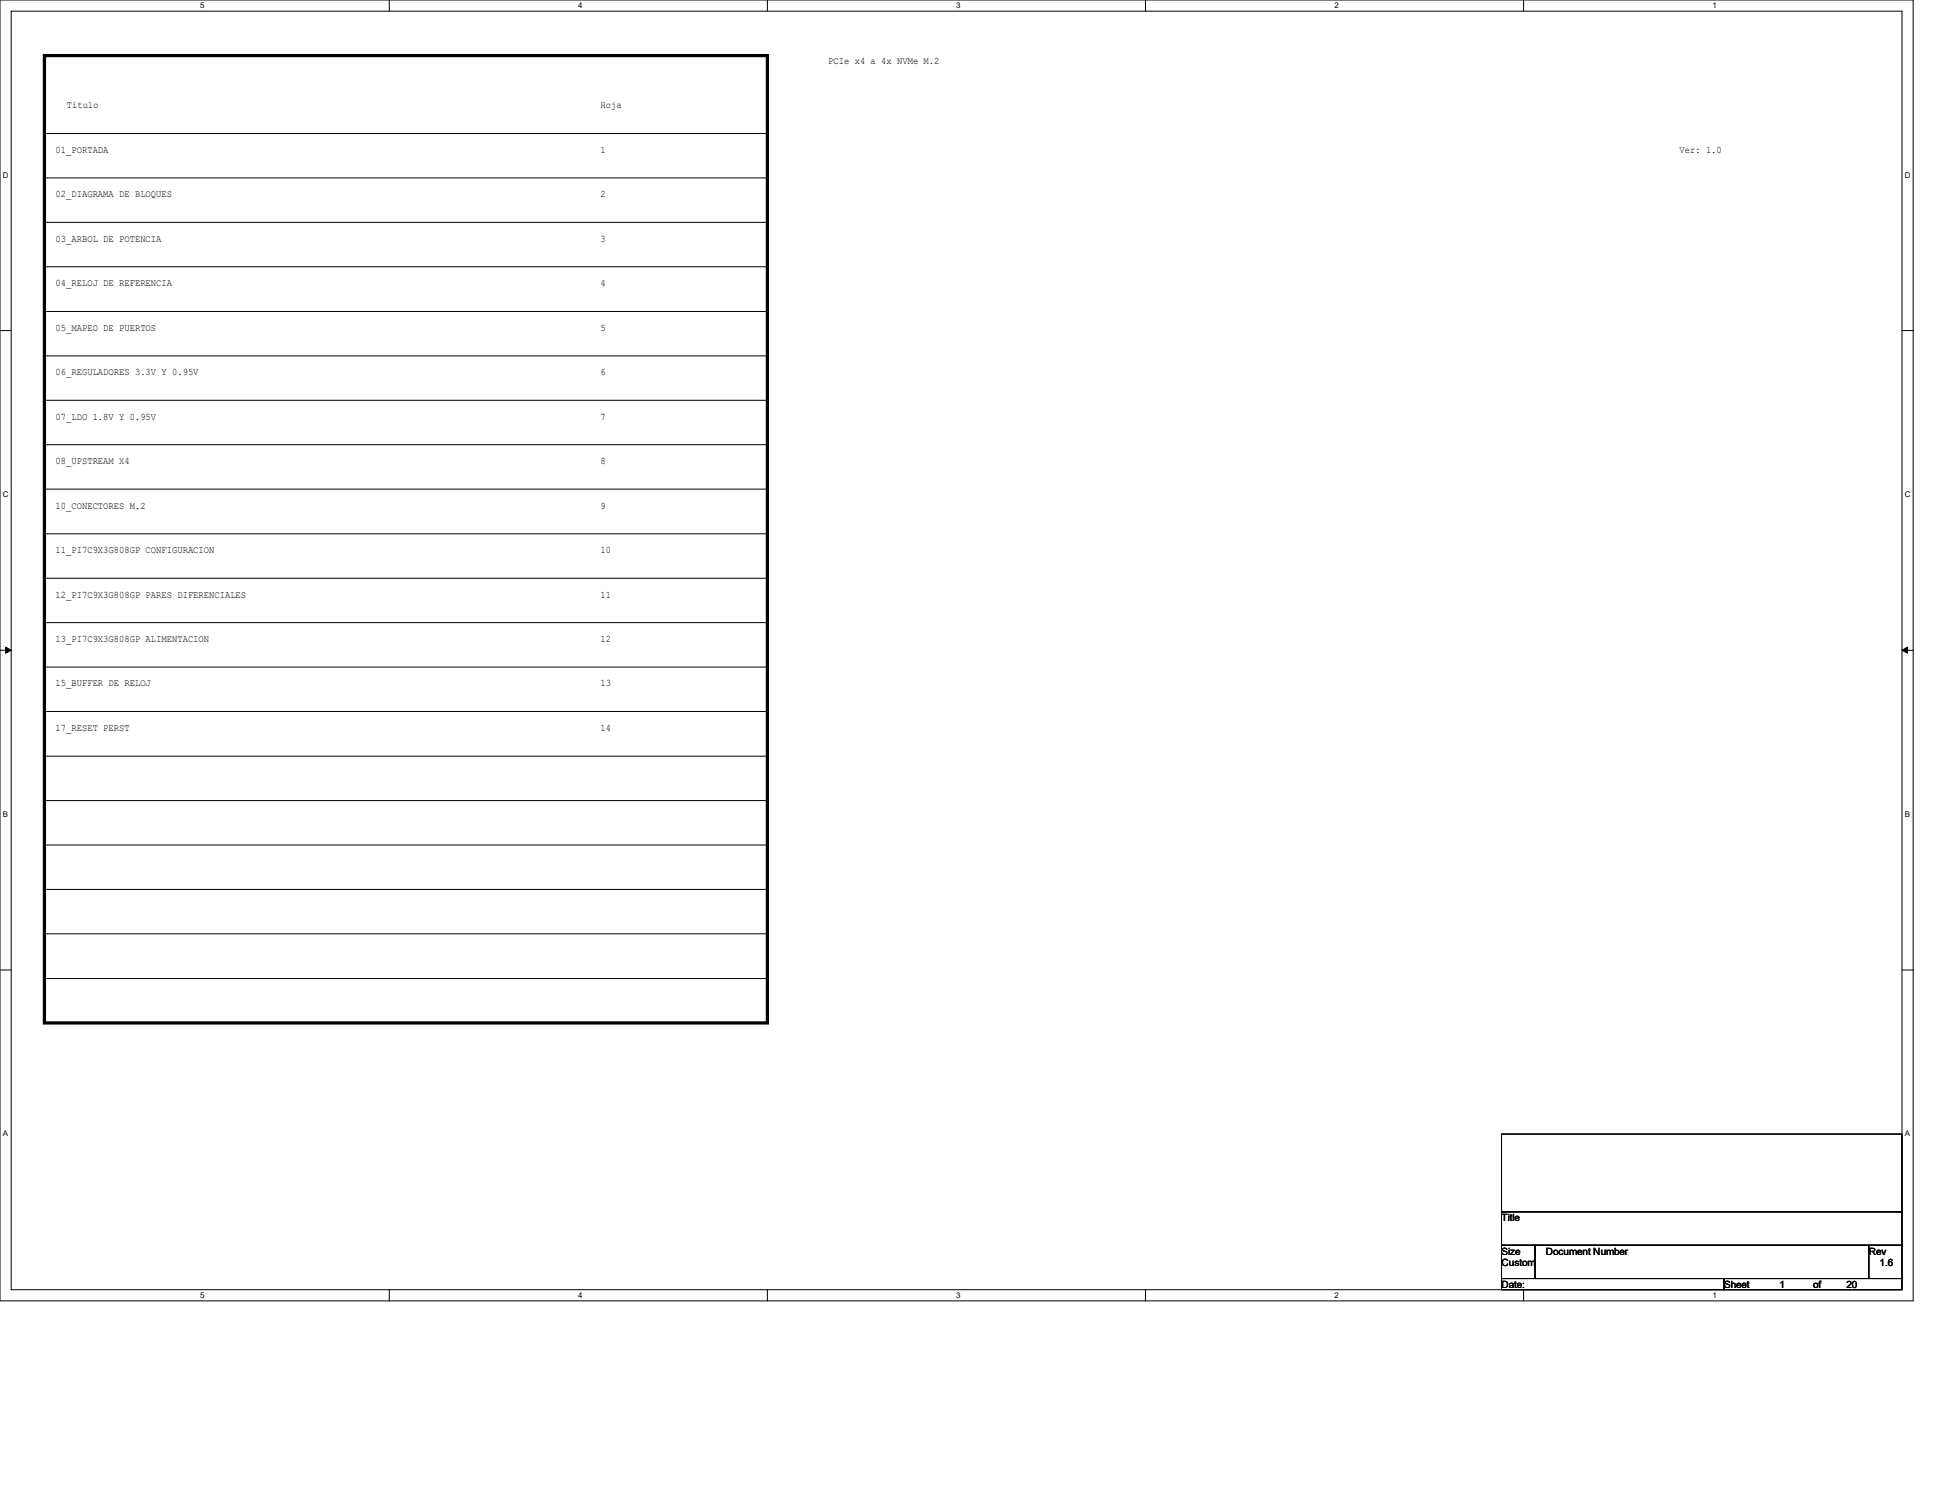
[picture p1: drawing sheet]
<svg xmlns="http://www.w3.org/2000/svg" width="279mm" height="216mm" viewBox="0 0 279 216" stroke-linecap="round" stroke-linejoin="round" font-family="sans-serif">
<defs><g id="words">
<g font-size="1.4">
<text x="119.2" y="9.2">PCIe x4 a 4x NVMe M.2</text>
<text x="9.6" y="15.6">Título</text>
<text x="86.4" y="15.6">Hoja</text>
<text x="8" y="22">01_PORTADA</text>
<text x="86.4" y="22">1</text>
<text x="241.6" y="22">Ver: 1.0</text>
<text x="8" y="28.4">02_DIAGRAMA DE BLOQUES</text>
<text x="86.4" y="28.4">2</text>
<text x="8" y="34.8">03_ARBOL DE POTENCIA</text>
<text x="86.4" y="34.8">3</text>
<text x="8" y="41.2">04_RELOJ DE REFERENCIA</text>
<text x="86.4" y="41.2">4</text>
<text x="8" y="47.6">05_MAPEO DE PUERTOS</text>
<text x="86.4" y="47.6">5</text>
<text x="8" y="54">06_REGULADORES 3.3V Y 0.95V</text>
<text x="86.4" y="54">6</text>
<text x="8" y="60.4">07_LDO 1.8V Y 0.95V</text>
<text x="86.4" y="60.4">7</text>
<text x="8" y="66.8">08_UPSTREAM X4</text>
<text x="86.4" y="66.8">8</text>
<text x="8" y="73.2">10_CONECTORES M.2</text>
<text x="86.4" y="73.2">9</text>
<text x="8" y="79.6">11_PI7C9X3G808GP CONFIGURACION</text>
<text x="86.4" y="79.6">10</text>
<text x="8" y="86">12_PI7C9X3G808GP PARES DIFERENCIALES</text>
<text x="86.4" y="86">11</text>
<text x="8" y="92.4">13_PI7C9X3G808GP ALIMENTACION</text>
<text x="86.4" y="92.4">12</text>
<text x="8" y="98.8">15_BUFFER DE RELOJ</text>
<text x="86.4" y="98.8">13</text>
<text x="8" y="105.2">17_RESET PERST</text>
<text x="86.4" y="105.2">14</text>
<text x="216" y="175.8">Title</text>
<text x="216" y="180.6">Size</text>
<text x="216" y="185.4">Date:</text>
<text x="216" y="182.2">Custom</text>
<text x="222.4" y="180.6">Document Number</text>
<text x="248" y="185.4">Sheet</text>
<text x="256" y="185.4">1</text>
<text x="260.9" y="185.4">of</text>
<text x="265.6" y="185.4">20</text>
<text x="268.9" y="180.6">Rev</text>
<text x="270.4" y="182.2">1.6</text>
</g>
<g font-size="1.1">
<text x="28.8" y="1.1">5</text>
<text x="83.2" y="1.1">4</text>
<text x="137.6" y="1.1">3</text>
<text x="192" y="1.1">2</text>
<text x="246.4" y="1.1">1</text>
<text x=".4" y="25.6">D</text>
<text x="274.1" y="25.6">D</text>
<text x=".4" y="71.5">C</text>
<text x="274.1" y="71.5">C</text>
<text x=".4" y="117.6">B</text>
<text x="274.1" y="117.6">B</text>
<text x=".4" y="163.6">A</text>
<text x="274.1" y="163.6">A</text>
<text x="28.8" y="186.8">5</text>
<text x="83.2" y="186.8">4</text>
<text x="137.6" y="186.8">3</text>
<text x="192" y="186.8">2</text>
<text x="246.4" y="186.8">1</text>
</g>
</g></defs>
<path d="M0 0h275.3v187.2h-275.3zM1.6 1.6h272v184h-272z" fill="none" stroke="#000" stroke-width=".14"/>
<g fill="#fff">
<path d="M28.8 .2h.6v1.2h-.6z"/>
<path d="M28.8 185.8h.6v1.2h-.6z"/>
</g>
<path d="M56 0v1.6M56 185.6v1.6" fill="none" stroke="#000" stroke-width=".14"/>
<g fill="#fff">
<path d="M83.2 .2h.6v1.2h-.6z"/>
<path d="M83.2 185.8h.6v1.2h-.6z"/>
</g>
<path d="M110.4 0v1.6M110.4 185.6v1.6" fill="none" stroke="#000" stroke-width=".14"/>
<g fill="#fff">
<path d="M137.6 .2h.6v1.2h-.6z"/>
<path d="M137.6 185.8h.6v1.2h-.6z"/>
</g>
<path d="M164.8 0v1.6M164.8 185.6v1.6" fill="none" stroke="#000" stroke-width=".14"/>
<g fill="#fff">
<path d="M192 .2h.6v1.2h-.6z"/>
<path d="M192 185.8h.6v1.2h-.6z"/>
</g>
<path d="M219.2 0v1.6M219.2 185.6v1.6" fill="none" stroke="#000" stroke-width=".14"/>
<g fill="#fff">
<path d="M246.4 .2h.6v1.2h-.6z"/>
<path d="M246.4 185.8h.6v1.2h-.6z"/>
<path d="M.4 24.6h.8v1.2h-.8z"/>
<path d="M274.1 24.6h.7v1.2h-.7z"/>
<path d="M.4 70.6h.8v1.2h-.8z"/>
<path d="M274.1 70.6h.7v1.2h-.7z"/>
</g>
<path d="M0 47.6h1.6M273.6 47.6h1.7" fill="none" stroke="#000" stroke-width=".14"/>
<g fill="#fff">
<path d="M.4 116.6h.7v1.2h-.7z"/>
<path d="M274.1 116.6h.7v1.2h-.7z"/>
</g>
<path d="M0 93.6h1.6M273.6 93.6h1.7" fill="none" stroke="#000" stroke-width=".14"/>
<path d="M.8 93.1l.8 .5-.8 .4zM273.6 93.6l.8-.5v.9z" fill="#000" stroke="#000" stroke-width=".14"/>
<g fill="#fff">
<path d="M.4 162.6h.7v1.2h-.7z"/>
<path d="M274.1 162.6h.7v1.2h-.7z"/>
</g>
<g fill="none" stroke="#000" stroke-width=".14">
<path d="M6.4 19.2h104M110.4 19.2h.1M6.4 25.6h104M6.4 32h104M6.4 38.4h104M110.4 25.6h.1M110.4 32h.1M110.4 38.4h.1M6.4 57.6h104M6.4 51.2h104M6.4 44.8h104M110.4 57.6h.1"/>
<path d="M110.4 51.2h.1M110.4 44.8h.1M6.4 64h104M6.4 70.4h104M6.4 76.8h104M110.4 64h.1M110.4 70.4h.1M110.4 76.8h.1M6.4 89.6h104M6.4 83.2h104M6.4 96h104M110.4 89.6h.1"/>
<path d="M110.4 83.2h.1M110.4 96h.1M6.4 108.8h104M6.4 102.4h104M6.4 115.2h104M110.4 108.8h.1M110.4 102.4h.1M110.4 115.2h.1M0 139.6h1.6M6.4 134.4h104M6.4 128h104M6.4 121.6h104"/>
<path d="M110.4 134.4h.1M110.4 128h.1M110.4 121.6h.1M273.6 139.6h1.7M6.4 140.8h104M110.4 140.8h.1M216 163.2h57.6v11.2h-57.6zM216 174.4h57.6v4.8h-57.6zM216 179.2h4.9v4.8h-4.9zM220.9 179.2h48v4.8h-48zM268.9 179.2h4.7v4.8h-4.7zM216 184h32v1.6h-32z"/>
<path d="M248 184h25.6v1.6h-25.6z"/>
</g>
<path d="M6.4 8h104v139.2h-104z" fill="none" stroke="#000" stroke-width=".47"/>
<use href="#words"/>
</svg>
